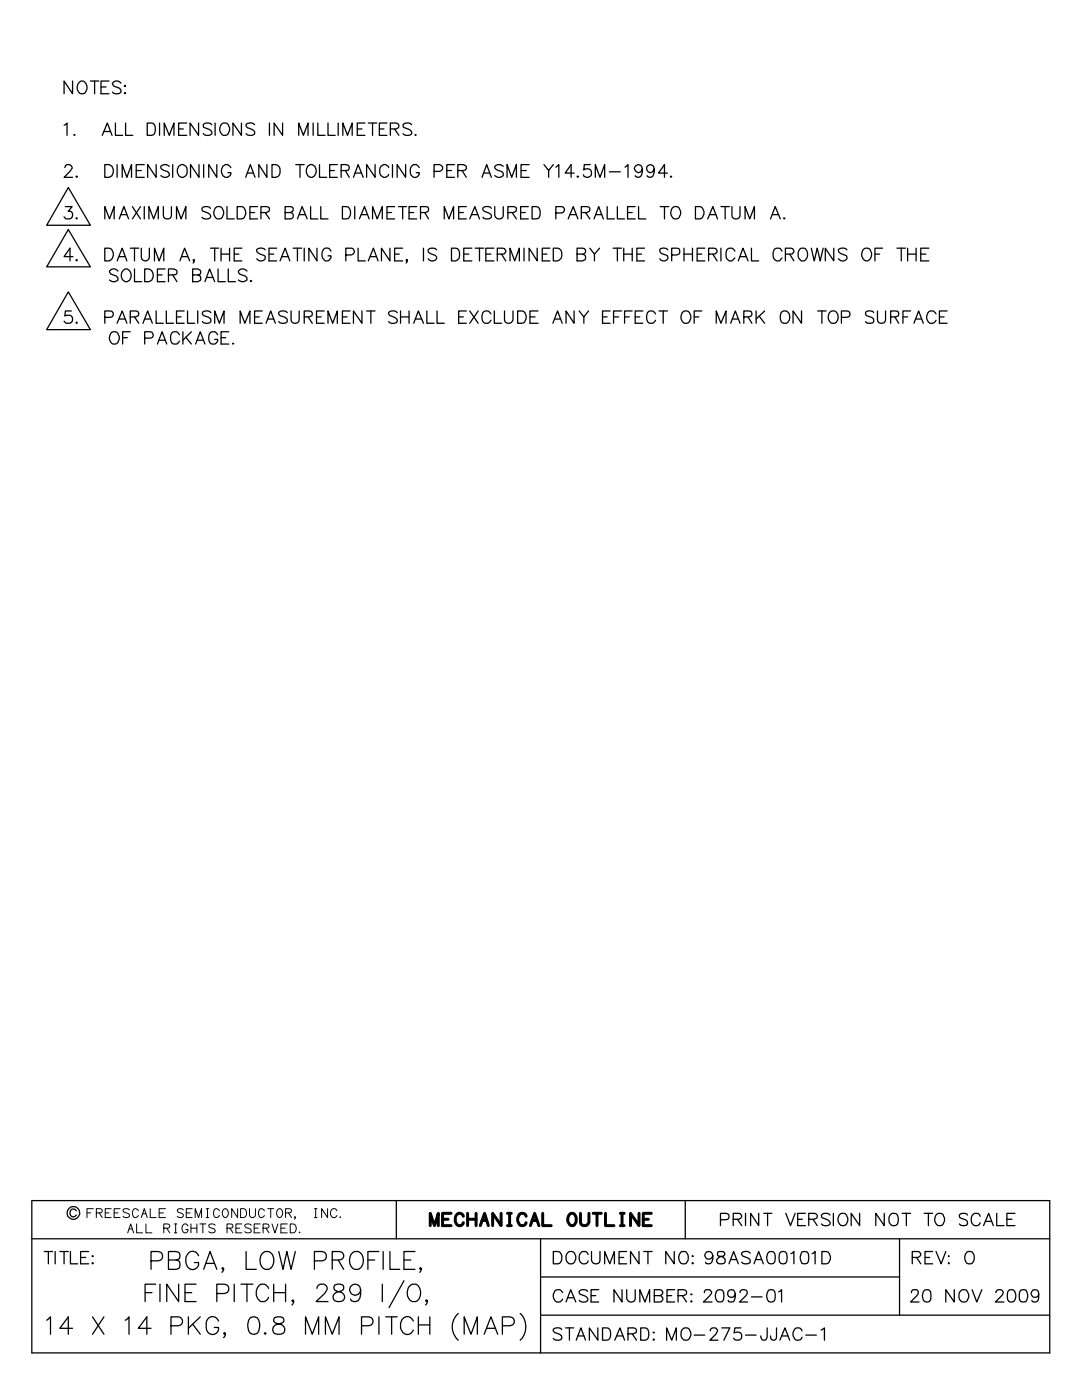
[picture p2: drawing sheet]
<svg xmlns="http://www.w3.org/2000/svg" width="216mm" height="279mm" viewBox="0 0 216 279" stroke-linecap="round" stroke-linejoin="round" font-family="sans-serif">
<g fill="none" stroke="#000" stroke-width=".25">
<path d="M14.5 16.2v2.5l-1.7-2.5v2.5M15.9 16.3a.97 .97 0 0 1 1.5 .9 1.12 1.12 0 0 1-.3 1.2 1.12 1.12 0 0 1-1.2 .2 1.49 1.49 0 0 1 0-2.3zM18 16.2h1.7M18.9 16.2v2.5M20.2 17.4h1M21.8 16.2h-1.6v2.5h1.6M24.1 16.6a.93 .93 0 0 0-.9-.5 .93 .93 0 0 0-.8 .7l.3 .4 .9 .3a.66 .66 0 0 1 .3 1.1 1.26 1.26 0 0 1-1.5-.2M24.8 17.2l.2-.2 .1 .2zM24.8 18.6l.2-.1 .1 .1zM12.8 25l.6-.4v2.4M13 33.4v-.3l.4-.2a.87 .87 0 0 1 1 .5v.2l-.4 .6-1.2 1.2h1.7M13.6 37.4l4.4 7.6h-8.7z"/>
<path d="M14.8 26.8v.2l.2-.1M15.3 35.1l-.1 .1 .1 .2 .1-.2M20.4 27l1-2.4 1 2.4M20.7 26.2h1.3M20.9 32.9h.9a1.35 1.35 0 0 1 .8 1.2 1.35 1.35 0 0 1-.8 1.3h-.9zM23 24.6v2.4h1.5M23.4 32.9v2.5M24.4 35.4v-2.5l.9 2.5 .9-2.5v2.5M25.1 24.6v2.4h1.4M27.2 34h1M28.8 32.9h-1.6v2.5h1.6M29.4 24.6h.8a1.39 1.39 0 0 1 .6 2.1l-.6 .3h-.8z"/>
<path d="M31.2 32.9v2.5l-1.7-2.5v2.5M31.8 24.6v2.4M32.8 27v-2.4l1 2.4 .9-2.4v2.4M33.8 33.2a1.16 1.16 0 0 0-1.7 0 1.31 1.31 0 0 0 1.4 1.1l.3 .3v.5a1.16 1.16 0 0 1-1.7 0M34.5 32.9v2.5M35.6 25.7h1M35.6 33.2l.6-.3a1.27 1.27 0 0 1 1.2 1.2 1.27 1.27 0 0 1-1.2 1.3 1.46 1.46 0 0 1-.6-2.2zM37.3 24.6h-1.7v2.4h1.7M39.6 24.6v2.4l-1.7-2.4v2.4M39.7 32.9v2.5l-1.7-2.5v2.5M40.6 32.9v2.5M42.2 24.9a1.16 1.16 0 0 0-1.6 0 .5 .5 0 0 0 .5 .7l1 .5 .1 .6a1.16 1.16 0 0 1-1.6 0"/>
<path d="M42.9 24.6v2.4M43.3 32.9v2.5l-1.6-2.5v2.5M44.1 24.9a.95 .95 0 0 1 1.1-.3 .95 .95 0 0 1 .6 .9 1.12 1.12 0 0 1-.2 1.2 1.12 1.12 0 0 1-1.2 .2 1.52 1.52 0 0 1-.3-2zM46.1 33.4a1.02 1.02 0 0 0-1.7-.2 1.34 1.34 0 0 0-.1 1.4 1.34 1.34 0 0 0 1.2 .8 .95 .95 0 0 0 .6-.9h-.6M48.2 24.6v2.4l-1.7-2.4v2.4M49 35.4l1-2.5 .9 2.5M49.4 34.5h1.1M50.8 24.9a1.2 1.2 0 0 0-1.7-.1v.3l.3 .4a1.86 1.86 0 0 1 1.4 .9v.3a1.16 1.16 0 0 1-1.7 0M53.3 32.9v2.5l-1.7-2.5v2.5M53.8 24.6v2.4M54.3 32.9a1.31 1.31 0 0 1 1.6 1.2 1.31 1.31 0 0 1-1.6 1.3zM56.4 24.6v2.4l-1.7-2.4v2.4"/>
<path d="M59 32.9h1.7M59.6 27v-2.4l.9 2.4 1-2.4v2.4M59.9 32.9v2.5M61.4 33.2l.5-.3a1.27 1.27 0 0 1 1.2 1.2 1.27 1.27 0 0 1-1.2 1.3 1.46 1.46 0 0 1-.5-2.2zM62.5 24.6v2.4M63.4 24.6v2.4h1.5M63.8 32.9v2.5h1.4M65.4 24.6v2.4h1.5M65.8 34h.9M67.3 32.9h-1.5v2.5h1.5M67.5 24.6v2.4M68.1 34h1.4a.69 .69 0 0 0 0-1l-.4-.1h-1v2.5"/>
<path d="M68.4 27v-2.4l.9 2.4 1-2.4v2.4M68.9 34l.8 1.4M70.5 35.4l1-2.5 1 2.5M70.9 34.5h1.2M71.3 25.7h.9M72.8 24.6h-1.5v2.4h1.5M73.5 24.6h1.7M74.3 24.6v2.4M74.8 32.9v2.5l-1.6-2.5v2.5M75.7 25.7h.9M77.2 24.6h-1.5v2.4h1.5M77.6 33.4l-.1-.2-.5-.3a1.27 1.27 0 0 0-1.3 1.2 1.27 1.27 0 0 0 1.3 1.3l.5-.3 .1-.3"/>
<path d="M77.9 25.7h1.1l.5-.2a.59 .59 0 0 0 0-.6 .59 .59 0 0 0-.5-.3h-1.1v2.4M78.3 32.9v2.5M78.7 25.7l.9 1.3M80.9 32.9v2.5l-1.7-2.5v2.5M82.1 24.9a1.16 1.16 0 0 0-1.7 0 .5 .5 0 0 0 .5 .7l1.1 .5 .1 .6a1.16 1.16 0 0 1-1.7 0M82.9 26.8v.2l.2-.1M83.7 33.4a.91 .91 0 0 0-1.1-.6 .91 .91 0 0 0-.7 1 1.25 1.25 0 0 0 .9 1.6 .91 .91 0 0 0 .9-.9h-.6M86.6 34.2h1.1l.4-.2 .2-.6-.6-.5h-1.1v2.5M89.2 34h.9M90.7 32.9h-1.5v2.5h1.5M91.4 34h1.4a.6 .6 0 0 0 .2-.9l-.5-.2h-1.1v2.5M92.2 34l.8 1.4"/>
<path d="M96.2 35.4l.9-2.5 .9 2.5M96.5 34.5h1.2M100.4 33.2a1.16 1.16 0 0 0-1.7 0 1.13 1.13 0 0 0 1.3 1l.4 .4v.5a1.16 1.16 0 0 1-1.7 0M101.2 35.4v-2.5l.9 2.5 .9-2.5v2.5M104 34h1M105.6 32.9h-1.6v2.5h1.6M108.5 32.9l1 1.1 .9-1.1M109.5 34v1.4M110.9 33.4l.6-.5v2.5M114.6 34.5h-1.8l1.2-1.6v2.5M115.3 35.1l-.2 .1 .2 .2 .1-.2M117.8 32.9h-1.2l-.1 1.1a.86 .86 0 0 1 1.3-.1 .86 .86 0 0 1-.1 1.3 .86 .86 0 0 1-1.3-.3"/>
<path d="M118.8 35.4v-2.5l.9 2.5 .9-2.5v2.5M121.6 34.3h2.2M124.7 33.4l.6-.5v2.5M128.2 33.7a.76 .76 0 0 1-1.2 .6l-.3-.3a.77 .77 0 0 1 .3-1 .77 .77 0 0 1 1 .2 2.12 2.12 0 0 1-.2 2l-.5 .2-.6-.3M130.6 33.7a.76 .76 0 0 1-1.2 .6 .79 .79 0 0 1-.3-.9 .79 .79 0 0 1 .7-.5 1.04 1.04 0 0 1 .8 1.4l-.4 .9-.6 .2-.5-.3M133.2 34.5h-1.8l1.2-1.6v2.5M133.9 35.1v.3l.1-.2M13 41.2h1.4l-.8 1a.8 .8 0 0 1 .9 .9 .8 .8 0 0 1-1.1 .6l-.4-.1-.2-.3M13.6 45.8l4.4 7.5h-8.7zM13.6 58.3l4.4 7.5h-8.7zM14.6 51.2h-1.8l1.2-1.7v2.6M15.3 51.8l-.1 .1 .1 .2 .1-.2"/>
<path d="M15.3 43.4l-.1 .2h.2M20.9 49.5h.9a1.35 1.35 0 0 1 .8 1.3 1.35 1.35 0 0 1-.8 1.3h-.9zM20.9 43.7v-2.5l.9 2.5 1-2.5v2.5M23.4 52.1l1-2.6 .9 2.6M23.5 54.1a.93 .93 0 0 0-.9-.5 .93 .93 0 0 0-.8 .7l.3 .4 .9 .3a.82 .82 0 0 1 .5 .9 1.16 1.16 0 0 1-1.7 0M23.8 51.2h1.2M23.8 43.7l.9-2.5 1 2.5M24.1 42.8h1.2M24.7 53.8a.97 .97 0 0 1 1.5 .9 1.05 1.05 0 0 1-.3 1.2 1.05 1.05 0 0 1-1.2 .1 1.42 1.42 0 0 1 0-2.2zM26 49.5h1.7M26.4 41.2l1.6 2.5M26.8 53.7v2.5h1.5"/>
<path d="M26.8 49.5v2.6M28 41.2l-1.6 2.5M28.2 49.5v1.8a.81 .81 0 0 0 .8 .8 .81 .81 0 0 0 .8-.8v-1.8M28.8 41.2v2.5M28.9 53.7h.8a1.36 1.36 0 0 1 .9 1.2 1.36 1.36 0 0 1-.9 1.3h-.8zM29.7 43.7v-2.5l.9 2.5 1-2.5v2.5M30.8 52.1v-2.6l1 2.6 .9-2.6v2.6M31.4 54.9h.9M32.6 41.2v1.8a.81 .81 0 0 0 .8 .7 .81 .81 0 0 0 .8-.7v-1.8M32.9 53.7h-1.5v2.5h1.5M33.6 54.9l1.5-.1a.54 .54 0 0 0 0-1l-.4-.1h-1.1v2.5M34.5 54.9l.8 1.3"/>
<path d="M35.2 43.7v-2.5l1 2.5 .9-2.5v2.5M35.9 52.1l.9-2.6 1 2.6M36.2 51.2h1.2M38.8 51.9l-.2 .2-.1-.2h.3v.3l-.3 .3M39.5 54.9l.5 .2v.9l-.5 .2h-1.1v-2.5h1.1l.5 .2a.59 .59 0 0 1 0 .7 .59 .59 0 0 1-.5 .3h-1.1M40.9 56.2l.9-2.5 1 2.5M41.2 55.4h1.2M42 41.6a1.16 1.16 0 0 0-1.7 0 .5 .5 0 0 0 .5 .6l1.1 .6 .1 .6a1.16 1.16 0 0 1-1.7-.1M42 49.5h1.6M42.8 49.5v2.6M42.9 41.6a.95 .95 0 0 1 1.1-.3 .95 .95 0 0 1 .6 .9 1.12 1.12 0 0 1-.2 1.1 1.12 1.12 0 0 1-1.2 .3 1.52 1.52 0 0 1-.3-2zM43.5 53.7v2.5h1.5"/>
<path d="M44.1 50.7h1.7M44.1 49.5v2.6M45.3 41.2v2.5h1.4M45.6 53.7v2.5h1.4M45.8 49.5v2.6M46.7 50.7h1M47.3 41.2h.9a1.3 1.3 0 0 1 .9 1.3 1.3 1.3 0 0 1-.9 1.2h-.9zM48.3 49.5h-1.6v2.6h1.6M49.3 54.1a.93 .93 0 0 0-.9-.5 .93 .93 0 0 0-.8 .7l.2 .4 1.2 .4 .3 .4v.4a1.2 1.2 0 0 1-1.7 0M49.9 42.4h.9M50 56v.2l.2-.2M51.4 41.2h-1.5v2.5h1.5"/>
<path d="M52.1 42.4h1.1l.5-.2a.59 .59 0 0 0 0-.7 .59 .59 0 0 0-.5-.3h-1.1v2.5M52.9 42.4l.9 1.3M52.9 49.9a1.2 1.2 0 0 0-1.6-.1l-.1 .3a2.18 2.18 0 0 0 1.6 1l.1 .5a1.01 1.01 0 0 1-1.7 0M53.7 50.7h.9M55.2 49.5h-1.5v2.6h1.5M55.9 52.1l1-2.6 .9 2.6M56.2 51.2h1.3M56.9 42.4h1l.5-.2a.59 .59 0 0 0 .1-.7 .59 .59 0 0 0-.6-.3h-1v2.5h1l.5-.3v-.7l-.5-.3M58.5 49.5h1.7M59.4 43.7l.9-2.5 1 2.5M59.4 49.5v2.6M59.7 42.8h1.2"/>
<path d="M60.7 49.5v2.6M62 41.2v2.5h1.4M63.2 49.5v2.6l-1.6-2.6v2.6M64 41.2v2.5h1.4M66 50.1l-.3-.5a1.08 1.08 0 0 0-1.2 .2 1.08 1.08 0 0 0-.2 1.3v.4a.91 .91 0 0 0 1.4 .4l.3-.4v-.4h-.6M68.3 41.2h.8a1.19 1.19 0 0 1 .8 1.6l-.4 .8-1.2 .1zM69 50.9h1.1a.68 .68 0 0 0 .6-.7 .68 .68 0 0 0-.6-.7h-1.1v2.6M70.8 41.2v2.5M71.5 49.5v2.6h1.4M71.7 43.7l1-2.5 1 2.5M72.1 42.8h1.2M73.5 52.1l1-2.6 .9 2.6"/>
<path d="M73.9 51.2h1.2M74.3 43.7v-2.5l1 2.5 1-2.5v2.5M77.2 42.4h.9M77.8 49.5v2.6l-1.7-2.6v2.6M78.7 41.2h-1.5v2.5h1.5M78.7 50.7h1M79.5 41.2h1.6M80.3 41.2v2.5M80.3 49.5h-1.6v2.6h1.6M81.3 51.9l-.2 .2-.1-.2h.3v.3l-.3 .3M81.6 42.4h1M83.1 41.2h-1.5v2.5h1.5"/>
<path d="M83.9 42.4h1l.4-.2 .2-.3-.1-.5-.5-.2h-1v2.5M84.5 49.5v2.6M84.8 42.4l.7 1.3M87.1 49.9a1.16 1.16 0 0 0-1.7 0 1.31 1.31 0 0 0 1.5 1.1l.2 .3v.3a1.01 1.01 0 0 1-1.7 0M88.6 43.7v-2.5l1 2.5 .9-2.5v2.5M90.1 49.5h.8a1.39 1.39 0 0 1 .6 2.1l-.6 .5h-.8zM91.5 42.4h1M92.5 50.7h1.1M93 41.2h-1.5v2.5h1.5M93.7 43.7l1-2.5 1 2.5M94.1 42.8h1.2M94.1 49.5h-1.6v2.6h1.6"/>
<path d="M94.8 49.5h1.7M95.7 49.5v2.6M96.9 50.7h1.1M98 41.6a1.2 1.2 0 0 0-1.6-.1l-.1 .3 .3 .4h.3a1.47 1.47 0 0 1 1.1 .8v.3a1.16 1.16 0 0 1-1.6 0M98.6 49.5h-1.7v2.6h1.7M98.7 41.2v1.8a.87 .87 0 0 0 .9 .7 .87 .87 0 0 0 .8-.7v-1.8M99.2 50.7h1.1a.59 .59 0 0 0 .6-.6 .59 .59 0 0 0-.6-.6h-1.1v2.6M100.1 50.7l.8 1.4M101.3 42.4h1.1l.6-.2a.59 .59 0 0 0 0-.7 .59 .59 0 0 0-.6-.3h-1.1v2.5M101.8 52.1v-2.6l.9 2.6 .9-2.6v2.6M102.2 42.4l.8 1.3M103.9 42.4h.9"/>
<path d="M104.6 49.5v2.6M105.4 41.2h-1.5v2.5h1.5M106.2 41.2h.7a.85 .85 0 0 1 .9 1 1.19 1.19 0 0 1-.9 1.5h-.7zM107.2 49.5v2.6l-1.6-2.6v2.6M108.2 50.7h.9M109.7 49.5h-1.5v2.6h1.5M110.4 49.5h.9a1.35 1.35 0 0 1 .8 1.3 1.35 1.35 0 0 1-.8 1.3h-.9zM110.9 42.5h1.1a.69 .69 0 0 0 .4-1.1l-.4-.2h-1.1v2.5M113.4 43.7l1-2.5 .9 2.5M113.8 42.8h1.2M116 42.4h1.1l.5-.2a.59 .59 0 0 0 0-.7 .59 .59 0 0 0-.5-.3h-1.1v2.5M116.2 50.7l.6 .3v.8l-.6 .3h-1.1v-2.6h1.1a.59 .59 0 0 1 .6 .6 .59 .59 0 0 1-.6 .6h-1.1"/>
<path d="M116.8 42.4l.9 1.3M117.7 49.5l.9 1.2 1-1.2M118.5 43.7l1-2.5 .9 2.5M118.6 50.7v1.4M118.9 42.8h1.2M121.2 41.2v2.5h1.4M122.3 49.5h1.7M123.2 41.2v2.5h1.4M123.2 49.5v2.6M124.5 50.7h1.7M124.5 49.5v2.6M125.2 42.4h1"/>
<path d="M126.2 49.5v2.6M126.7 41.2h-1.5v2.5h1.5M127.1 50.7h.9M127.4 41.2v2.5h1.5M128.6 49.5h-1.5v2.6h1.5M131.7 41.2h1.7M132.6 41.2v2.5M133.3 49.9a1.14 1.14 0 0 0-1.6-.1l-.1 .3 .2 .4 1.4 .6 .1 .2a.85 .85 0 0 1-.7 .8 .85 .85 0 0 1-.9-.5M134 50.9h1l.5-.2 .1-.3-.1-.8-1.5-.1v2.6M134.1 41.6a.95 .95 0 0 1 1.1-.3 .95 .95 0 0 1 .6 .9 1.12 1.12 0 0 1-.2 1.1 1.12 1.12 0 0 1-1.2 .3 1.52 1.52 0 0 1-.3-2zM136.5 50.7h1.7M136.5 49.5v2.6"/>
<path d="M138.2 49.5v2.6M138.8 41.2h.8a1.3 1.3 0 0 1 .9 1.3 1.3 1.3 0 0 1-.9 1.2h-.8zM139.1 50.7h.9M140.6 49.5h-1.5v2.6h1.5M141.2 43.7l1-2.5 1 2.5M141.4 50.7h1a.72 .72 0 0 0 .7-.7l-.3-.4-1.4-.1v2.6M141.6 42.8h1.2M142.2 50.7l.9 1.4M143.8 49.5v2.6M143.8 41.2h1.7M144.7 41.2v2.5M146.1 41.2v1.8a.81 .81 0 0 0 .8 .7 .81 .81 0 0 0 .8-.7v-1.8"/>
<path d="M146.6 50.1a.91 .91 0 0 0-1-.6 .91 .91 0 0 0-.7 1 1.16 1.16 0 0 0 1.2 1.6l.5-.6M147.3 52.1l1-2.6 1 2.6M147.7 51.2h1.1M148.7 43.7v-2.5l.9 2.5 .9-2.5v2.5M149.9 49.5v2.6h1.5M153.8 43.7l.9-2.5 1 2.5M154.1 42.8h1.2M156 50.1l-.3-.5a.93 .93 0 0 0-1 0 .93 .93 0 0 0-.4 .9 1.16 1.16 0 0 0 1.1 1.6l.6-.6M156.5 43.4v.3l.1-.1M156.7 50.7h1.1a.59 .59 0 0 0 .6-.6 .59 .59 0 0 0-.6-.6h-1.1v2.6M157.6 50.7l.8 1.4M159.7 49.6l.7-.1a1.48 1.48 0 0 1 0 2.6 1.01 1.01 0 0 1-1.1-1v-1z"/>
<path d="M161.9 49.5l.6 2.6 .6-2.6 .6 2.6 .6-2.6M166.4 49.5v2.6l-1.7-2.6v2.6M169 49.9a1.2 1.2 0 0 0-1.7-.1v.3a2.18 2.18 0 0 0 1.6 1l.1 .5a1.01 1.01 0 0 1-1.7 0M172.2 49.9a.95 .95 0 0 1 1.1-.3 .95 .95 0 0 1 .6 .9 1.24 1.24 0 0 1-1.2 1.6 1.48 1.48 0 0 1-.5-2.2zM174.6 50.7h.9M176.1 49.5h-1.5v2.6M179 49.5h1.7M179.8 49.5v2.6M181.1 50.7h1.7M181.1 49.5v2.6M182.8 49.5v2.6M183.7 50.7h1"/>
<path d="M185.3 49.5h-1.6v2.6h1.6M14.2 62.1h-1.2v1a.9 .9 0 0 1 1.3 0 .9 .9 0 0 1-.2 1.3 1.05 1.05 0 0 1-1.3-.3M15.3 64.3l-.1 .1h.2M20.9 63.3h1.1a.64 .64 0 0 0 .4-1v-.2h-.4h-1.1v2.4M22.1 66.5a.95 .95 0 0 1 1.1-.3 .95 .95 0 0 1 .6 .9 1.12 1.12 0 0 1-.3 1.2 1.12 1.12 0 0 1-1.1 .3 1.52 1.52 0 0 1-.3-2.1zM23.4 64.5l1-2.4 .9 2.4M23.8 63.7h1.2M24.5 67.4h.9M26 63.2h1.1l.5-.2a.59 .59 0 0 0 0-.6 .59 .59 0 0 0-.5-.3h-1.1v2.4M26 66.2h-1.5v2.5M26.8 63.2l.9 1.3M28.5 64.5l1-2.4 .9 2.4"/>
<path d="M28.9 63.7h1.2M28.9 67.5h1.1a.64 .64 0 0 0 .6-.7 .64 .64 0 0 0-.6-.6h-1.1v2.5M31.2 62.1v2.4h1.4M31.4 68.7l.9-2.5 1 2.5M31.8 67.9h1.1M33.2 62.1v2.4h1.4M35.2 63.2h1M35.8 66.8a.91 .91 0 0 0-1-.6 .91 .91 0 0 0-.8 .9 1.08 1.08 0 0 0 .2 1.2 1.08 1.08 0 0 0 1 .4l.6-.6M36.5 66.2v2.5M36.7 62.1h-1.5v2.4h1.5M37.1 67.3l1.1 1.4M37.4 62.1v2.4h1.5"/>
<path d="M38.2 66.2l-1.7 1.7M39 68.7l1-2.5 .9 2.5M39.4 67.9h1.2M39.5 62.1v2.4M42.1 62.4a1.2 1.2 0 0 0-1.7-.1v.3l.2 .4 1.1 .3a.61 .61 0 0 1 .4 .7 .61 .61 0 0 1-.6 .5l-.9-.1-.2-.2M42.8 64.5v-2.4l1 2.4 .9-2.4v2.4M43.4 66.8a.91 .91 0 0 0-1-.6 .91 .91 0 0 0-.7 .9 1.08 1.08 0 0 0 .1 1.2 1.08 1.08 0 0 0 1 .4 .95 .95 0 0 0 .6-1h-.6M44.1 67.4h.9M45.6 66.2h-1.5v2.5h1.5M46.5 68.5v.2l.2-.1M47.9 64.5v-2.4l1 2.4 1-2.4v2.4M50.8 63.2h.9"/>
<path d="M52.3 62.1h-1.5v2.4h1.5M53.1 64.5l.9-2.4 .9 2.4M53.4 63.7h1.2M57.3 62.4a1.2 1.2 0 0 0-1.6-.1l-.1 .3 .3 .4 1 .3a.61 .61 0 0 1 .4 .7 .61 .61 0 0 1-.6 .5l-.8-.1-.3-.2M58.1 62.1v1.7a.81 .81 0 0 0 .8 .7 .81 .81 0 0 0 .8-.7v-1.7M60.7 63.2h1l.5-.2a.59 .59 0 0 0 .1-.6 .59 .59 0 0 0-.6-.3h-1v2.4M61.5 63.2l.8 1.3M63.2 63.2h.9M64.7 62.1h-1.5v2.4h1.5M65.4 64.5v-2.4l1 2.4 .9-2.4v2.4M68.3 63.2h1M69.8 62.1h-1.5v2.4h1.5"/>
<path d="M72.2 62.1v2.4l-1.7-2.4v2.4M73.2 62.1h1.6M74 62.1v2.4M79.2 62.4a1.2 1.2 0 0 0-1.6-.1l-.1 .3 .3 .4a1.86 1.86 0 0 1 1.5 .9l-.1 .3a1.16 1.16 0 0 1-1.6 0M79.9 63.2h1.7M79.9 62.1v2.4M81.6 62.1v2.4M82.5 64.5l1-2.4 1 2.4M82.9 63.7h1.3M85.2 62.1v2.4h1.4M87.2 62.1v2.4h1.4M91.5 63.2h1"/>
<path d="M93 62.1h-1.5v2.4h1.5M93.7 62.1l1.7 2.4M95.4 62.1l-1.7 2.4M98 62.7a.91 .91 0 0 0-1.1-.7 .91 .91 0 0 0-.7 1 1.08 1.08 0 0 0 .1 1.1 1.08 1.08 0 0 0 1.1 .4l.6-.6M98.6 62.1v2.4h1.5M100.7 62.1v1.7a.86 .86 0 0 0 .8 .7 .86 .86 0 0 0 .9-.7v-1.7M103.3 62.1h.8a1.3 1.3 0 0 1 .9 1.2 1.3 1.3 0 0 1-.9 1.2h-.8zM105.7 63.2h1.1M107.4 62.1h-1.7v2.4h1.7M110.3 64.5l1-2.4 .9 2.4M110.7 63.7h1.1M114.6 62.1v2.4l-1.7-2.4v2.4"/>
<path d="M115.6 62.1l.9 1.1 .9-1.1M116.5 63.2v1.3M120.2 63.2h1M121.8 62.1h-1.6v2.4h1.6M122.4 63.2h1M124 62.1h-1.6v2.4M124.6 63.2h1M126.2 62.1h-1.6v2.4M126.7 63.2h1M128.3 62.1h-1.6v2.4h1.6M130.8 62.7a.91 .91 0 0 0-1-.7 .91 .91 0 0 0-.8 1 1.08 1.08 0 0 0 .2 1.1 1.08 1.08 0 0 0 1 .4l.6-.6M131.5 62.1h1.7"/>
<path d="M132.3 62.1v2.4M136.1 62.4a.95 .95 0 0 1 1.1-.3 .95 .95 0 0 1 .6 .9 1.12 1.12 0 0 1-.2 1.2 1.12 1.12 0 0 1-1.2 .2 1.52 1.52 0 0 1-.3-2zM138.5 63.2h.9M140 62.1h-1.5v2.4M142.9 64.5v-2.4l.9 2.4 1.1-2.4v2.4M145.8 64.5l.9-2.4 1 2.4M146.1 63.7h1.2M148.4 63.2h1l.5-.1 .1-.4-.1-.6h-1.5v2.4M149.3 63.2l.7 1.3M150.9 62.1v2.4M151.5 63.1l1.1 1.4M152.6 62.1l-1.7 1.6"/>
<path d="M155.9 62.4a.97 .97 0 0 1 1.1-.3 .97 .97 0 0 1 .6 1 1.03 1.03 0 0 1-.5 1.2 1.03 1.03 0 0 1-1.2-.1l-.2-.6zM159.9 62.1v2.4l-1.7-2.4v2.4M163.2 62.1h1.6M164 62.1v2.4M165.5 62.4a.97 .97 0 0 1 1.2-.3 .97 .97 0 0 1 .5 1 1 1 0 0 1-.4 1.3 1 1 0 0 1-1.3-.4 1.48 1.48 0 0 1 0-1.6zM167.9 63.3l1.4-.1 .3-.3-.1-.6-.5-.2h-1.1v2.4M174.3 62.4a1.14 1.14 0 0 0-1.6-.1v.3l.2 .4 1 .3a.66 .66 0 0 1 .3 1.1 1.26 1.26 0 0 1-1.5-.2M175.1 62.1v1.7a.81 .81 0 0 0 .8 .7 .81 .81 0 0 0 .8-.7v-1.7M177.7 63.2h1l.5-.1a.69 .69 0 0 0 0-1h-1.5v2.4M178.6 63.2l.7 1.3M180.2 63.2h.9M181.7 62.1h-1.5v2.4"/>
<path d="M182.4 64.5l.9-2.4 .9 2.4M182.7 63.7h1.2M186.8 62.7a.96 .96 0 0 0-1.1-.6 .96 .96 0 0 0-.8 .9 1.05 1.05 0 0 0 .4 1.3 1.05 1.05 0 0 0 1.3-.1l.2-.3M187.5 63.2h.9M189 62.1h-1.5v2.4h1.5M6.3 239.6h203.2v30.4h-203.2zM79.1 239.6v7.6M136.7 239.6v7.6M6.3 247.2h203.2M8.8 249.8h1.7M9.7 249.8v2.4M11 249.8v2.4"/>
<path d="M11.9 249.8h1.7M12.8 249.8v2.4M14.1 249.8v2.4h1.4M15.2 241.6a.75 .75 0 0 0-1.2 .1 .75 .75 0 0 0 .5 1.1l.5-.1 .2-.2M16.1 251h1M17.7 249.8h-1.6v2.4h1.6M18.4 250.7h.2zM18.5 252l.1 .1-.1 .1zM29 258h1.3M30.1 251.6h1.5a.93 .93 0 0 0 .9-.9 .93 .93 0 0 0-.9-.9h-1.5v3.5M31.1 256.3h-2.1v3.5M31.9 256.3v3.5"/>
<path d="M33.6 251.5h1.5l.5-.2a.89 .89 0 0 0 .3-.9 .89 .89 0 0 0-.8-.6h-1.5v3.5h1.5l.5-.1a1 1 0 0 0-.5-1.7M35.6 256.3v3.5l-2.3-3.5v3.5M36.9 258h1.4M39.1 256.3h-2.2v3.5h2.2M39.6 250.6a1.31 1.31 0 0 0-1.5-.9 1.31 1.31 0 0 0-1 1.4 1.64 1.64 0 0 0 1.6 2.2 1.2 1.2 0 0 0 .9-1.3h-.8M40.6 253.3l1.3-3.5 1.4 3.5M41.1 252.1h1.7M43.3 258.1h1.5a.93 .93 0 0 0 .9-.9 .93 .93 0 0 0-.9-.9h-1.5v3.5M44.6 253.2l-.2 .1-.1-.1 .1-.2 .2 .2v.2l-.3 .5M46.7 256.3v3.5M48.1 256.3h2.4M49.1 249.8v3.5h2"/>
<path d="M49.3 256.3v3.5M52.6 249.9a1.37 1.37 0 0 1 2 1.3 1.63 1.63 0 0 1-1.7 2.1 2.08 2.08 0 0 1-.3-3.4zM53.6 257.1a1.18 1.18 0 0 0-1.1-.9 1.18 1.18 0 0 0-1.2 .9 2.04 2.04 0 0 0 .8 2.7 1.26 1.26 0 0 0 1.5-.9M54.6 258h2.4M54.6 256.3v3.5M55.6 249.8l.9 3.5 .7-3.5 .9 3.5 .8-3.5M57 256.3v3.5M58.6 259.6l-.2 .2-.1-.2 .1-.2a.65 .65 0 0 1-.1 1M62.7 251.6h1.6a.93 .93 0 0 0 .8-.9 .93 .93 0 0 0-.8-.9h-1.6v3.5M63.2 257.1a.88 .88 0 0 1 .7-.8h.7a.87 .87 0 0 1 .5 1.3l-.3 .5-1.7 1.7h2.3M66.3 251.5h1.4l.5-.2a.82 .82 0 0 0 0-1.4l-.5-.1h-1.4v3.5M66.8 256.5a.72 .72 0 0 0 .3 1.1 1.62 1.62 0 0 1 1.6 1.1v.4a1.27 1.27 0 0 1-1.1 .7 1.27 1.27 0 0 1-1.1-.7 1.12 1.12 0 0 1 1-1.3l.6-.2a.72 .72 0 0 0 .3-1.1l-.5-.2z"/>
<path d="M67.5 251.5l1.1 1.8M70.4 249.9a1.37 1.37 0 0 1 2.1 1.3 1.63 1.63 0 0 1-1.7 2.1 2.08 2.08 0 0 1-.4-3.4zM72 257.5a1.1 1.1 0 0 1-1.5 .9 1.1 1.1 0 0 1-.5-1.7 1.1 1.1 0 0 1 1.8 .1 2.98 2.98 0 0 1-.3 2.8 1.05 1.05 0 0 1-1.6-.4M73.4 251.5h1.4M75.6 249.8h-2.2v3.5M76.3 256.3v3.5M76.5 249.8v3.5M77.8 249.8v3.5h2M80.6 251.5h1.4M80.6 255.6l-3 5.3M82 256.5l.3-.2a1.61 1.61 0 0 1 1.6 2.2 1.27 1.27 0 0 1-1.1 1.3 1.27 1.27 0 0 1-1.4-1 2.14 2.14 0 0 1 .6-2.3zM82.8 249.8h-2.2v3.5h2.2"/>
<path d="M84.1 253.2l-.2 .1-.2-.1 .2-.2 .2 .2v.2l-.4 .5M85.3 259.6l-.2 .2-.2-.2 .2-.2a.65 .65 0 0 1-.2 1M107.9 247.2v22.8M107.9 254.8h71.6M110.4 249.8h.9a1.19 1.19 0 0 1 .8 1.5l-.4 .8-1.3 .1zM112.3 258a.96 .96 0 0 0-1.1-.6 .96 .96 0 0 0-.8 .9 1.05 1.05 0 0 0 .4 1.3 1.05 1.05 0 0 0 1.3-.1l.2-.3M112.9 259.8l1-2.4 1 2.4M113.2 250.1l.3-.2a1.13 1.13 0 0 1 1.3 .4 1.13 1.13 0 0 1-.1 1.3 .91 .91 0 0 1-1 .6 .91 .91 0 0 1-.8-.9v-.6zM113.3 259h1.2M117.3 257.7a1.16 1.16 0 0 0-1.7 0 .5 .5 0 0 0 .5 .7l1 .6 .2 .5a1.16 1.16 0 0 1-1.7 0M117.3 250.4a.91 .91 0 0 0-1-.6 .91 .91 0 0 0-.7 .9 1.12 1.12 0 0 0 .2 1.2 1.12 1.12 0 0 0 1.2 .2l.3-.5M117.9 258.6h1"/>
<path d="M118 249.8v1.7a.87 .87 0 0 0 .9 .7 .87 .87 0 0 0 .8-.7v-1.7M119.5 257.4h-1.6v2.4h1.6M120.7 252.2v-2.4l1 2.4 .9-2.4v2.4M123.5 251h1M124.1 257.4v2.4l-1.6-2.4v2.4M125.1 257.4v1.8a.87 .87 0 0 0 .8 .6 .87 .87 0 0 0 .8-.6v-1.8M125.1 249.8h-1.6v2.4h1.6M127.5 249.8v2.4l-1.7-2.4v2.4M127.7 259.8v-2.4l1 2.4 .9-2.4v2.4M128.4 249.8h1.7M129.3 249.8v2.4M130.6 258.6h1.1a.74 .74 0 0 0 .5-.8l-.2-.3-.3-.1h-1.1v2.4h1.1a.64 .64 0 0 0 .4-1l-.1-.1-.3-.1"/>
<path d="M133.1 258.6h.9M134.5 249.8v2.4l-1.7-2.4v2.4M134.6 257.4h-1.5v2.4h1.5M135.3 258.6h1.1l.5-.3a.59 .59 0 0 0 0-.6 .59 .59 0 0 0-.5-.3h-1.1v2.4M135.9 249.9l.8-.1a1.42 1.42 0 0 1 0 2.4 .88 .88 0 0 1-1.2-.8 1.62 1.62 0 0 1 .4-1.5zM136.1 258.6l.9 1.2M137.8 258.3h.3zM137.9 259.6l.2 .2h-.2zM138.1 250.7h.2zM138.2 252l.1 .1-.1 .1zM140.5 258l.2-.5h1a.52 .52 0 0 1 .1 .8l-1.4 1.5h1.7M142.2 250.6a.78 .78 0 0 1-.9 .7 .78 .78 0 0 1-.6-1 .78 .78 0 0 1 1.1-.4 1.63 1.63 0 0 1 0 2.2 .72 .72 0 0 1-1-.2"/>
<path d="M143.2 257.5a.89 .89 0 0 1 1.2 .3 2.35 2.35 0 0 1-.3 2 .89 .89 0 0 1-1.2-.4 1.76 1.76 0 0 1 .3-1.9zM143.3 249.9a.54 .54 0 0 0 .2 .8 .93 .93 0 0 1 1 .3 .93 .93 0 0 1 .1 1 1.06 1.06 0 0 1-1.6-.2 1.14 1.14 0 0 1 1.2-1.1l.2-.1 .2-.5a1.09 1.09 0 0 0-1.3-.2zM143.8 243.4l1.4-.1 .3-.3-.1-.6-.5-.3h-1.1v2.5M145.5 252.2l.9-2.4 .9 2.4M145.8 251.4h1.2M146.3 243.3h1.1a.74 .74 0 0 0 .6-.7l-.3-.4-.3-.1h-1.1v2.5M146.7 258.2a.76 .76 0 0 1-1 .7 .76 .76 0 0 1-.4-1.1 .76 .76 0 0 1 1.3-.1 2.12 2.12 0 0 1-.2 2.1h-1l-.1-.3M147.2 243.3l.8 1.3M147.7 258a.55 .55 0 0 1 .5-.6h.4a.6 .6 0 0 1 .4 .9l-1.4 1.5h1.6M148.8 242.1v2.5M149.7 250.1a1.2 1.2 0 0 0-1.7-.1v.3l.3 .4 .2 .1a1.47 1.47 0 0 1 1.2 .7v.4a1.16 1.16 0 0 1-1.7 0M149.9 258.8h2.2"/>
<path d="M150.5 252.2l.9-2.4 .9 2.4M150.8 251.4h1.2M151.4 242.1v2.5l-1.6-2.5v2.5M152.4 242.1h1.6M153.2 242.1v2.5M153.4 257.5a.89 .89 0 0 1 1.2 .3 2.35 2.35 0 0 1-.3 2 .89 .89 0 0 1-1.1-.4 1.76 1.76 0 0 1 .2-1.9zM153.4 249.9a.89 .89 0 0 1 1.2 .3 2.35 2.35 0 0 1-.3 1.9 .89 .89 0 0 1-1.1-.3 1.76 1.76 0 0 1 .2-1.9zM155.4 257.8l.6-.4v2.4M155.8 249.9a.89 .89 0 0 1 1.2 .3 2.35 2.35 0 0 1-.3 1.9 .89 .89 0 0 1-1.2-.3 2.35 2.35 0 0 1 .3-1.9zM156.8 242.1l.9 2.5 1-2.5M157.8 250.2l.6-.4v2.4M159.2 243.3h.9"/>
<path d="M160 249.9a1.02 1.02 0 0 1 1.3 .3 2.35 2.35 0 0 1-.3 1.9h-1a2.04 2.04 0 0 1 0-2.2zM160.7 242.1h-1.5v2.5h1.5M161.4 243.3h1.1l.5-.2a.59 .59 0 0 0 0-.6 .59 .59 0 0 0-.5-.4h-1.1v2.5M162.1 250.2l.5-.4v2.4M162.2 243.3l.9 1.3M164 249.8h.8a1.3 1.3 0 0 1 .9 1.2 1.3 1.3 0 0 1-.9 1.2h-.8zM165.6 242.5a1.16 1.16 0 0 0-1.7 0 .5 .5 0 0 0 .5 .7l1.1 .5 .1 .6a1.16 1.16 0 0 1-1.7 0M166.3 242.1v2.5M167.5 242.5a.95 .95 0 0 1 1-.3 .95 .95 0 0 1 .7 .9 1.12 1.12 0 0 1-.3 1.2 1.12 1.12 0 0 1-1.2 .2 1.52 1.52 0 0 1-.2-2zM171.5 242.1v2.5l-1.7-2.5v2.5M176.4 242.1v2.5l-1.6-2.5v2.5M177.6 242.5l.3-.3a.89 .89 0 0 1 .9 0 .89 .89 0 0 1 .4 .9 1.08 1.08 0 0 1-.1 1.1 1.08 1.08 0 0 1-1 .4l-.2-.1a1.5 1.5 0 0 1-.3-2z"/>
<path d="M179.5 247.2v15.3M180 242.1h1.7M180.8 242.1v2.5M181.9 258l.1-.5h1a.84 .84 0 0 1-.1 1.2l-1.2 1.1h1.7M182 251h1.1a.74 .74 0 0 0 .6-.8l-.2-.3-.4-.1h-1.1v2.4M182.9 251l.8 1.2M184.4 242.1h1.7M184.5 257.5a.89 .89 0 0 1 1.2 .3 2.35 2.35 0 0 1-.3 2 .89 .89 0 0 1-1.2-.4 1.76 1.76 0 0 1 .3-1.9zM184.6 251h.9M185.3 242.1v2.5M186.1 249.8h-1.5v2.4h1.5M186.8 242.5a.95 .95 0 0 1 1-.3 .95 .95 0 0 1 .7 .9 1.12 1.12 0 0 1-.3 1.2 1.12 1.12 0 0 1-1.2 .2 1.52 1.52 0 0 1-.2-2z"/>
<path d="M186.8 249.8l1 2.4 .9-2.4M189.2 250.7h.2zM189.3 252v.2zM190.4 257.4v2.4l-1.7-2.4v2.4M191.6 257.7a.95 .95 0 0 1 1.1-.3 .95 .95 0 0 1 .6 .9 1.12 1.12 0 0 1-.3 1.2 1.12 1.12 0 0 1-1.1 .3 1.5 1.5 0 0 1-.3-2.1zM193 249.9l.7-.1a1.42 1.42 0 0 1 0 2.4 .88 .88 0 0 1-1.2-.8 1.62 1.62 0 0 1 .5-1.5zM193 242.5a1.08 1.08 0 0 0-1.6 0l.1 .5 1.1 .4a.66 .66 0 0 1 .3 1.1 1.26 1.26 0 0 1-1.5-.2M194 257.4l.9 2.4 1-2.4M195.6 242.7a.91 .91 0 0 0-1.1-.6 .91 .91 0 0 0-.7 1 1.12 1.12 0 0 0 .3 1.2 1.12 1.12 0 0 0 1.1 .2l.4-.5M196.3 244.6l1-2.5 .9 2.5M196.7 243.8h1.2M198.7 258a.72 .72 0 0 1 .8-.6 .72 .72 0 0 1 .7 .7l-.4 .6-1.2 1.1h1.7"/>
<path d="M198.9 242.1v2.5h1.4M200.9 243.3h1M201.3 257.5a.89 .89 0 0 1 1.2 .3 1.76 1.76 0 0 1-.2 2 .89 .89 0 0 1-1.2-.4 2.35 2.35 0 0 1 .2-1.9zM202.5 242.1h-1.6v2.5h1.6M203.7 257.5h1a2.04 2.04 0 0 1 0 2.3 1.02 1.02 0 0 1-1.2-.4 2.35 2.35 0 0 1 .2-1.9zM207.3 258.2a.77 .77 0 0 1-1.1 .6 .77 .77 0 0 1-.3-1.2 .77 .77 0 0 1 1.3 .1 2.48 2.48 0 0 1-.3 2.1 .72 .72 0 0 1-1-.3M9.3 263.5l.8-.7v3.5M14.5 265.1h-2.6l1.7-2.3v3.5M18.5 262.8l2.2 3.5M20.7 262.8l-2.2 3.5M25 263.5l.7-.7v3.5M30.1 265.1h-2.5l1.7-2.3v3.5"/>
<path d="M34.1 264.6h1.5a.9 .9 0 0 0 .8-.9 .9 .9 0 0 0-.8-.9h-1.5v3.5M37.6 262.8v3.5M38.4 264.2l1.6 2.1M40 262.8l-2.4 2.3M43.6 263.7a1.25 1.25 0 0 0-1.4-.9 1.25 1.25 0 0 0-1.1 1.3 1.76 1.76 0 0 0 1.1 2.2 1.21 1.21 0 0 0 1.4-1.4h-.8M45 266.1l-.2 .2-.2-.2 .2-.2a.65 .65 0 0 1-.2 1.1M50 263a1.15 1.15 0 0 1 1.6 .5 2.8 2.8 0 0 1-.3 2.6 1.15 1.15 0 0 1-1.7-.5 2.74 2.74 0 0 1 .4-2.6zM52.9 265.9l-.2 .2 .2 .2 .2-.2M54.8 263l-.2 .7 .5 .4a1.63 1.63 0 0 1 1.7 1 .92 .92 0 0 1-.8 1.2h-.7a1.02 1.02 0 0 1-.9-1.1 1.02 1.02 0 0 1 1.1-1l1-.3 .1-.2-.1-.7-.5-.2zM61 266.3v-3.5l1.3 3.5 1.3-3.5v3.5M64.9 266.3v-3.5l1.4 3.5 1.3-3.5v3.5M72.1 264.6h1.5l.5-.2a.89 .89 0 0 0 0-1.4l-.5-.2h-1.5v3.5"/>
<path d="M75.6 262.8v3.5M77 262.8h2.2M78.1 262.8v3.5M82.5 263.7a1.3 1.3 0 0 0-1.5-.9 1.3 1.3 0 0 0-1.1 1.3 1.67 1.67 0 0 0 1.6 2.2l.5-.2 .5-.7M83.5 262.8v3.5M83.5 264.4h2.3M85.8 262.8v3.5M91.4 262.1a3.6 3.6 0 0 0 0 5.4M92.6 266.3v-3.5l1.4 3.5 1.2-3.5v3.5M96.6 266.3l1.4-3.5 1.3 3.5M97.1 265.1h1.7M100.2 264.6h1.6l.5-.2a.89 .89 0 0 0 0-1.4l-.5-.2h-1.6v3.5"/>
<path d="M103.8 262.1a3.8 3.8 0 0 1 0 5.4M107.9 262.5h101.6M112.1 265.3a1.2 1.2 0 0 0-1.7 0v.3l.3 .3 1 .4a.61 .61 0 0 1 .4 .6 .61 .61 0 0 1-.6 .6l-.8-.1-.3-.3M112.9 265h1.6M113.6 265v2.5M115 267.5l.9-2.5 .9 2.5M115.3 266.6h1.2M119.3 265v2.5l-1.7-2.5v2.5M120.2 265h.9a1.39 1.39 0 0 1 .6 2.1l-.6 .4h-.9zM122.7 267.5l1-2.5 .9 2.5M123.1 266.6h1.2M125.3 266.2h1.1l.5-.3a.59 .59 0 0 0 .1-.6 .59 .59 0 0 0-.6-.3h-1.1v2.5"/>
<path d="M126.2 266.2l.8 1.3M127.8 265h.9a1.39 1.39 0 0 1 .6 2.1l-.6 .4h-.9zM130.3 265.9h.3zM130.3 267.4l.2-.2 .1 .2zM133 267.5v-2.5l1 2.5 1-2.5v2.5M136.1 265.3a.95 .95 0 0 1 1.1-.3 .95 .95 0 0 1 .6 .9 1.12 1.12 0 0 1-.2 1.2 1.12 1.12 0 0 1-1.2 .3 1.5 1.5 0 0 1-.3-2.1zM138.5 266.4h2.1M141.7 265.6a.55 .55 0 0 1 .5-.6l.7 .1a.52 .52 0 0 1 .1 .8l-1.4 1.6h1.7M144 265h1.6l-1.2 2.5M147.8 265h-1.2l-.1 1a.9 .9 0 0 1 1.3 .1 .9 .9 0 0 1-.1 1.3 .97 .97 0 0 1-1.3-.4M148.8 266.4h2.1M153.1 265v1.9l-.3 .5h-.7l-.3-.8"/>
<path d="M154.9 265v2.2a.63 .63 0 0 1-.9 .2 .63 .63 0 0 1-.2-.8M155.6 267.5l1-2.5 1 2.5M156 266.6h1.2M160 265.6a.83 .83 0 0 0-.8-.6 .83 .83 0 0 0-.8 .6 1.26 1.26 0 0 0 .8 1.9l.5-.1 .3-.5M160.8 266.4h2.1M163.8 265.4l.7-.4v2.5"/>
<circle cx="14.6" cy="242.1" r="1.27"/>
</g>
<g fill="none" stroke="#000" stroke-width=".59">
<path d="M85.9 244.6v-2.5l.8 2.5 .8-2.5v2.5M88.3 243.3h1.1M90 242.1h-1.7v2.5h1.7M92.5 242.7l-.4-.5-.5-.1a1.34 1.34 0 0 0-.8 1.3 1.34 1.34 0 0 0 .9 1.2l.4-.1 .4-.5M93.3 243.3h1.7M93.3 242.1v2.5M95 242.1v2.5M95.8 244.6l.9-2.5 .8 2.5M96.2 243.6h.9M100 242.1v2.5l-1.7-2.5v2.5M101.3 244.6h.7M101.3 242.1h.7"/>
<path d="M101.7 242.1v2.5M105 242.7a.78 .78 0 0 0-.8-.6 .78 .78 0 0 0-.7 .6 1.29 1.29 0 0 0 .7 1.9l.4-.1 .4-.5M105.8 244.6l.9-2.5 .8 2.5M106.2 243.6h.9M108.3 242.1v2.5h1.7M113.5 242.5a.74 .74 0 0 1 .8-.4 .74 .74 0 0 1 .6 .6 1.38 1.38 0 0 1-.6 1.9 1.28 1.28 0 0 1-.8-2.1zM115.8 242.1v1.8a.86 .86 0 0 0 .9 .7 .86 .86 0 0 0 .8-.7v-1.8M118.4 242.1h1.6M119.1 242.1v2.5M120.8 242.1v2.5h1.7M123.8 244.6h.7M123.8 242.1h.7"/>
<path d="M124.1 242.1v2.5M127.5 242.1v2.5l-1.7-2.5v2.5M128.4 243.3h1M130 242.1h-1.6v2.5h1.6"/>
</g>
<g fill="none" stroke="#000" stroke-width=".2">
<path d="M17.4 242.1h.7M18.6 241.2h-1.2v1.8M19.2 242.1l1-.1 .2-.3-.1-.3-.3-.2h-.8v1.8M19.8 242.1l.6 .9M21 242.1h.8M22.2 241.2h-1.2v1.8h1.2M22.8 242.1h.7M24 241.2h-1.2v1.8h1.2M25.5 246l.6-1.7 .6 1.7M25.7 245.3h.7M25.8 241.5a.86 .86 0 0 0-1.2 0l.1 .4 1 .3 .1 .5a.86 .86 0 0 1-1.2 0M27.3 244.3v1.7h1.1"/>
<path d="M27.6 241.6l-.5-.4a.9 .9 0 0 0-.5 1.5l.2 .2 .3 .1 .5-.4M28.2 243l.6-1.8 .6 1.8M28.4 242.2h.7M29.1 244.3v1.7h1.2M30 241.2v1.8h1.2M31.7 242.1h.9M32.7 245.1l1-.1 .2-.2-.1-.4-.4-.1h-.7v1.7M33 241.2h-1.3v1.8h1.3M33.3 245.1l.6 .9M34.8 246h.5M34.8 244.3h.5M35.1 244.3v1.7"/>
<path d="M36.6 241.5a.67 .67 0 0 0-.7-.3 .67 .67 0 0 0-.5 .4l.2 .3 .8 .3 .2 .5a.78 .78 0 0 1-1.2 0M37.2 242.1h.7M37.5 244.7l-.2-.4a.86 .86 0 0 0-1 .6 .86 .86 0 0 0 .3 1l.6 .1 .2-.2 .1-.4h-.4M38.1 244.3v1.7M38.1 245.1h1.2M38.4 241.2h-1.2v1.8h1.2M38.9 243v-1.8l.7 1.8 .6-1.8v1.8M39.3 244.3v1.7M39.9 244.3h1.2M40.5 244.3v1.7M41.1 243h.6M41.1 241.2h.6"/>
<path d="M41.4 241.2v1.8M42.9 244.5a.73 .73 0 0 0-1.2 .2l.1 .2 1 .4 .1 .5a.9 .9 0 0 1-1.2 0M43.8 241.6l-.5-.4a.9 .9 0 0 0-.6 1.5l.2 .2 .4 .1 .5-.4M44.7 241.3a.45 .45 0 0 1 .7 .2 .94 .94 0 0 1-.5 1.5 1.04 1.04 0 0 1-.2-1.7zM45.3 245.1l1-.1 .2-.2-.1-.4-.3-.1h-.8v1.7M45.9 245.1l.6 .9M47.1 245.1h.7M47.4 241.2v1.8l-1.2-1.8v1.8M48 241.2h.6a.95 .95 0 0 1 .6 .9 .95 .95 0 0 1-.6 .9h-.6zM48.3 244.3h-1.2v1.7h1.2M49.8 241.2v1.3a.6 .6 0 0 0 .6 .5 .6 .6 0 0 0 .6-.5v-1.3M50.1 244.5a.86 .86 0 0 0-1.2 0l.1 .4 1 .4 .1 .5a.86 .86 0 0 1-1.2 0"/>
<path d="M50.7 245.1h.8M51.9 244.3h-1.2v1.7h1.2M52.5 245.1l1-.1 .2-.2-.1-.4-.3-.1h-.8v1.7M52.7 241.6l-.5-.4a.9 .9 0 0 0-.5 1.5l.2 .2 .3 .1 .5-.4M53.1 245.1l.6 .9M53.4 241.2h1.2M54 241.2v1.8M54.3 244.3l.6 1.7 .6-1.7M55.5 241.3a.45 .45 0 0 1 .7 .2 .94 .94 0 0 1-.5 1.5 1.04 1.04 0 0 1-.2-1.7zM56 245.1h.9M57 242.1l1-.1 .2-.3-.1-.3-.4-.2h-.7v1.8M57.3 244.3h-1.3v1.7h1.3"/>
<path d="M57.6 242.1l.6 .9M57.9 244.3h.6a.95 .95 0 0 1 .6 .9 .95 .95 0 0 1-.6 .8h-.6zM58.9 242.9h-.1h.1l-.1 .4M59.7 246h.2zM62.7 243h.5M62.7 241.2h.5M63 241.2v1.8M65.4 241.2v1.8l-1.2-1.8v1.8M67.2 241.6a.65 .65 0 0 0-.7-.4 .65 .65 0 0 0-.5 .7 .79 .79 0 0 0 .1 .8 .79 .79 0 0 0 .9 .2l.2-.3M67.8 242.9h.2z"/>
</g>
</svg>
